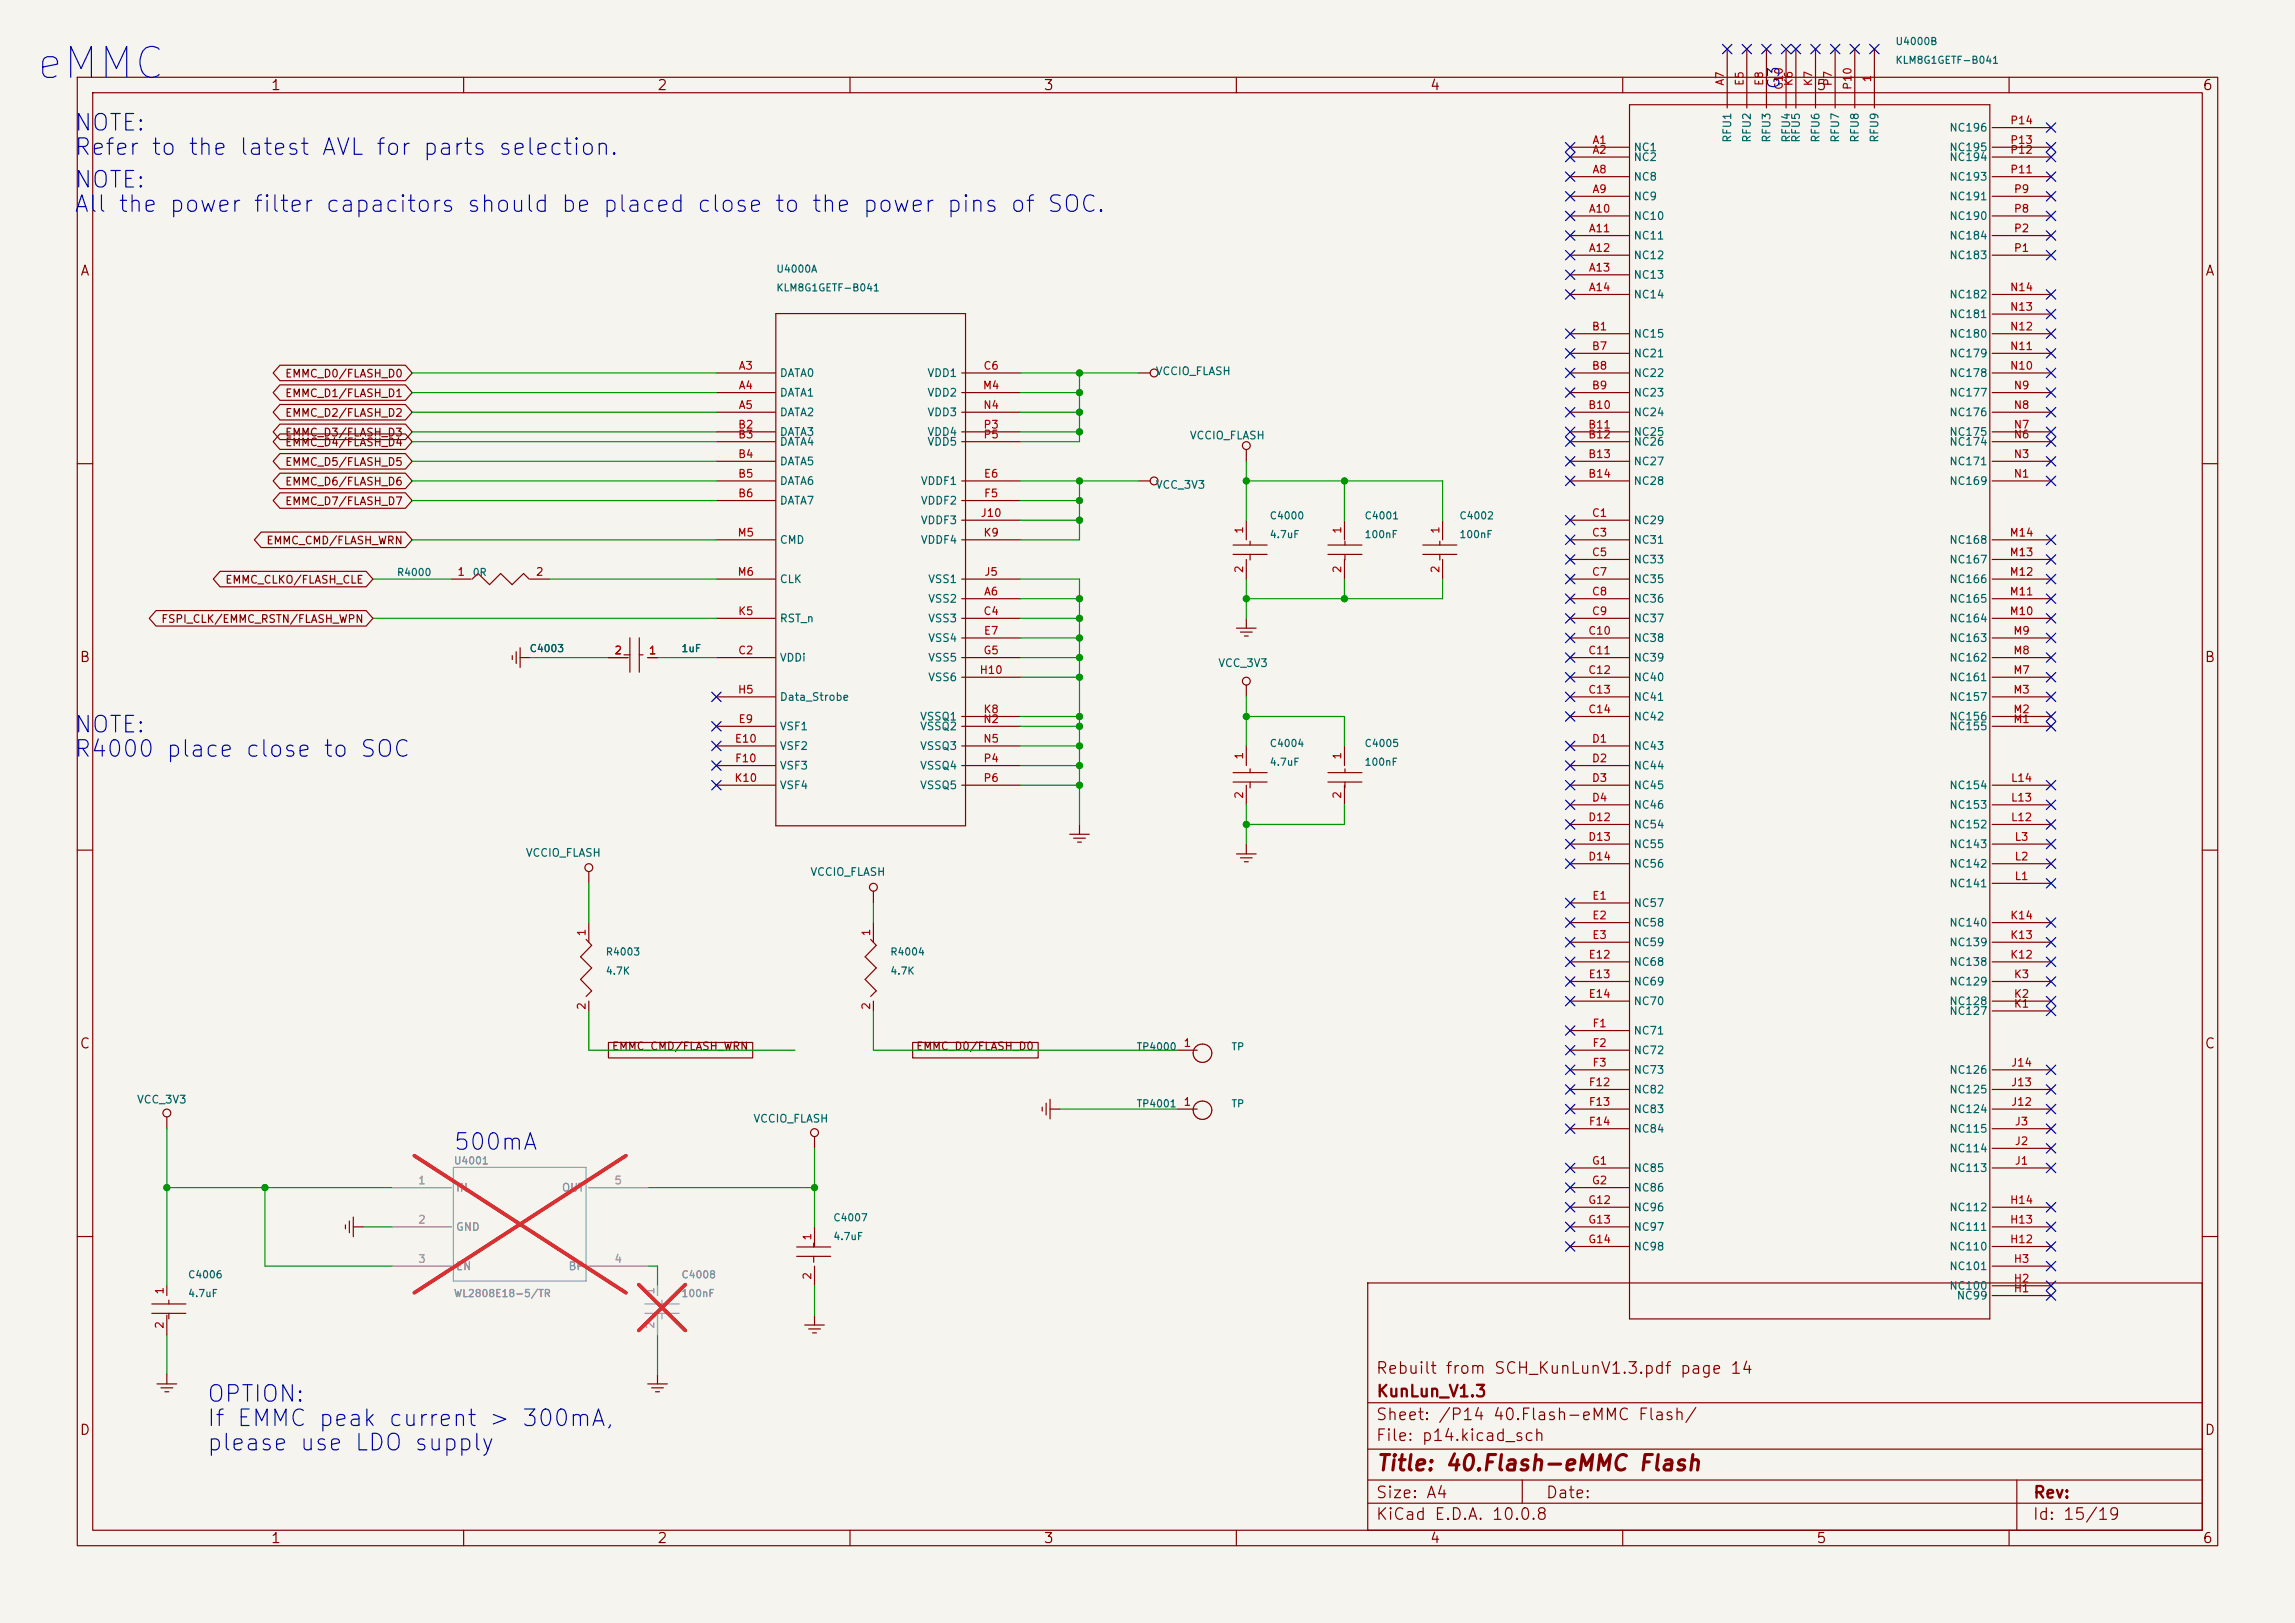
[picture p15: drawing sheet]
<svg xmlns="http://www.w3.org/2000/svg" width="297mm" height="210mm" viewBox="0 0 297 210" stroke-linecap="round" stroke-linejoin="round" font-family="sans-serif">
<defs><g id="words">
<text font-size="4" fill="#0000c2" x="4.4" y="11.2">eMMC</text>
<g font-size="2.1" fill="#0000c2">
<text x="9.5" y="17.5">NOTE:</text>
<text x="9.5" y="20.6">Refer to the latest AVL for parts selection.</text>
<text x="9.5" y="24.8">NOTE:</text>
<text x="9.5" y="28">All the power filter capacitors should be placed close to the power pins of SOC.</text>
<text x="9.5" y="95.3">NOTE:</text>
<text x="9.5" y="98.5">R4000 place close to SOC</text>
<text x="58.6" y="149.3">500mA</text>
<text x="26.6" y="185.1">If EMMC peak current &gt; 300mA,</text>
<text x="26.6" y="181.9">OPTION:</text>
<text x="26.6" y="188.2">please use LDO supply</text>
</g>
<text font-size="2" fill="#840000" x="178" y="190.8">Title: 40.Flash-eMMC Flash</text>
<text font-size="1.5" fill="#0000c2" x="230.7" y="11.6" transform="rotate(-90 230.7 11.6)">G3</text>
<g font-size="1.5" fill="#840000">
<text x="178" y="178.1">Rebuilt from SCH_KunLunV1.3.pdf page 14</text>
<text x="178" y="184.1">Sheet: /P14 40.Flash-eMMC Flash/</text>
<text x="178" y="181.1">KunLun_V1.3</text>
<text x="178" y="186.8">File: p14.kicad_sch</text>
<text x="178" y="197">KiCad E.D.A. 10.0.8</text>
<text x="178" y="194.2">Size: A4</text>
<text x="200" y="194.2">Date:</text>
<text x="263" y="197">Id: 15/19</text>
<text x="263" y="194.2">Rev:</text>
</g>
<g font-size="1.3" fill="#840000">
<text x="35" y="12">1</text>
<text x="85" y="12">2</text>
<text x="135" y="12">3</text>
<text x="185" y="12">4</text>
<text x="235" y="12">5</text>
<text x="285" y="12">6</text>
<text x="10.3" y="36">A</text>
<text x="285.3" y="36">A</text>
<text x="10.2" y="86">B</text>
<text x="285.2" y="86">B</text>
<text x="10.2" y="136">C</text>
<text x="285.2" y="136">C</text>
<text x="10.2" y="186">D</text>
<text x="285.2" y="186">D</text>
<text x="35" y="200">1</text>
<text x="85" y="200">2</text>
<text x="135" y="200">3</text>
<text x="185" y="200">4</text>
<text x="235" y="200">5</text>
<text x="285" y="200">6</text>
</g>
<g font-size="1" fill="#a90000">
<text x="223.3" y="11.2" transform="rotate(-90 223.3 11.2)">A7</text>
<text x="225.9" y="11.2" transform="rotate(-90 225.9 11.2)">E5</text>
<text x="228.4" y="11.2" transform="rotate(-90 228.4 11.2)">E8</text>
<text x="231" y="11.7" transform="rotate(-90 231 11.7)">G10</text>
<text x="232.2" y="11.2" transform="rotate(-90 232.2 11.2)">K6</text>
<text x="234.8" y="11.2" transform="rotate(-90 234.8 11.2)">K7</text>
<text x="237.3" y="11.2" transform="rotate(-90 237.3 11.2)">P7</text>
<text x="239.8" y="11.7" transform="rotate(-90 239.8 11.7)">P10</text>
<text x="242.4" y="10.7" transform="rotate(-90 242.4 10.7)">1</text>
<text x="260.1" y="16.3">P14</text>
<text x="206" y="18.9">A1</text>
<text x="206" y="20.1">A2</text>
<text x="206" y="22.7">A8</text>
<text x="260.1" y="22.7">P11</text>
<text x="260.1" y="20.1">P12</text>
<text x="260.1" y="18.9">P13</text>
<text x="205.5" y="27.8">A10</text>
<text x="206" y="25.2">A9</text>
<text x="260.5" y="27.8">P8</text>
<text x="260.5" y="25.2">P9</text>
<text x="205.5" y="30.3">A11</text>
<text x="205.5" y="32.8">A12</text>
<text x="205.5" y="35.4">A13</text>
<text x="260.5" y="32.8">P1</text>
<text x="260.5" y="30.3">P2</text>
<text x="205.5" y="37.9">A14</text>
<text x="260" y="40.5">N13</text>
<text x="260" y="37.9">N14</text>
<text x="205.9" y="43">B1</text>
<text x="205.9" y="45.5">B7</text>
<text x="260" y="45.5">N11</text>
<text x="260" y="43">N12</text>
<text x="95.5" y="48.1">A3</text>
<text x="95.5" y="50.6">A4</text>
<text x="95.5" y="53.2">A5</text>
<text x="127.1" y="50.6">M4</text>
<text x="127.2" y="53.2">N4</text>
<text x="127.2" y="48.1">C6</text>
<text x="205.5" y="53.2">B10</text>
<text x="205.9" y="48.1">B8</text>
<text x="205.9" y="50.6">B9</text>
<text x="260" y="48.1">N10</text>
<text x="260.5" y="53.2">N8</text>
<text x="260.5" y="50.6">N9</text>
<text x="95.4" y="55.7">B2</text>
<text x="95.4" y="57">B3</text>
<text x="95.4" y="59.5">B4</text>
<text x="127.2" y="55.7">P3</text>
<text x="127.2" y="57">P5</text>
<text x="205.5" y="55.7">B11</text>
<text x="205.5" y="57">B12</text>
<text x="205.5" y="59.5">B13</text>
<text x="260.5" y="59.5">N3</text>
<text x="260.5" y="57">N6</text>
<text x="260.5" y="55.7">N7</text>
<text x="95.4" y="62">B5</text>
<text x="95.4" y="64.6">B6</text>
<text x="127.2" y="62">E6</text>
<text x="127.3" y="64.6">F5</text>
<text x="205.5" y="62">B14</text>
<text x="260.5" y="62">N1</text>
<text x="95.4" y="69.7">M5</text>
<text x="126.8" y="67.1">J10</text>
<text x="127.2" y="69.7">K9</text>
<text x="161.1" y="69.2" transform="rotate(-90 161.1 69.2)">1</text>
<text x="173.8" y="69.2" transform="rotate(-90 173.8 69.2)">1</text>
<text x="186.5" y="69.2" transform="rotate(-90 186.5 69.2)">1</text>
<text x="205.9" y="67.1">C1</text>
<text x="205.9" y="69.7">C3</text>
<text x="260" y="69.7">M14</text>
<text x="59.1" y="74.7">1</text>
<text x="69.3" y="74.7">2</text>
<text x="95.4" y="74.7">M6</text>
<text x="127.3" y="77.3">A6</text>
<text x="127.3" y="74.7">J5</text>
<text x="161.1" y="74.2" transform="rotate(-90 161.1 74.2)">2</text>
<text x="173.8" y="74.2" transform="rotate(-90 173.8 74.2)">2</text>
<text x="186.5" y="74.2" transform="rotate(-90 186.5 74.2)">2</text>
<text x="205.9" y="72.2">C5</text>
<text x="205.9" y="74.7">C7</text>
<text x="205.9" y="77.3">C8</text>
<text x="260" y="77.3">M11</text>
<text x="260" y="74.7">M12</text>
<text x="260" y="72.2">M13</text>
<text x="95.4" y="79.8">K5</text>
<text x="127.2" y="79.8">C4</text>
<text x="127.2" y="82.4">E7</text>
<text x="205.5" y="82.4">C10</text>
<text x="205.9" y="79.8">C9</text>
<text x="260" y="79.8">M10</text>
<text x="260.5" y="82.4">M9</text>
<text x="79.4" y="84.9">2</text>
<text x="83.9" y="84.9">1</text>
<text x="95.4" y="90">H5</text>
<text x="95.4" y="84.9">C2</text>
<text x="126.7" y="87.4">H10</text>
<text x="127.2" y="84.9">G5</text>
<text x="205.5" y="84.9">C11</text>
<text x="205.5" y="87.4">C12</text>
<text x="205.5" y="90">C13</text>
<text x="260.5" y="90">M3</text>
<text x="260.5" y="87.4">M7</text>
<text x="260.5" y="84.9">M8</text>
<text x="95.5" y="93.8">E9</text>
<text x="127.2" y="93.8">N2</text>
<text x="127.2" y="92.5">K8</text>
<text x="205.5" y="92.5">C14</text>
<text x="260.5" y="93.8">M1</text>
<text x="260.5" y="92.5">M2</text>
<text x="95" y="101.4">K10</text>
<text x="95" y="96.3">E10</text>
<text x="95" y="98.9">F10</text>
<text x="127.2" y="96.3">N5</text>
<text x="127.2" y="98.9">P4</text>
<text x="127.2" y="101.4">P6</text>
<text x="161.1" y="98.4" transform="rotate(-90 161.1 98.4)">1</text>
<text x="173.8" y="98.4" transform="rotate(-90 173.8 98.4)">1</text>
<text x="205.9" y="96.3">D1</text>
<text x="205.9" y="98.9">D2</text>
<text x="205.9" y="101.4">D3</text>
<text x="260.2" y="101.4">L14</text>
<text x="161.1" y="103.4" transform="rotate(-90 161.1 103.4)">2</text>
<text x="173.8" y="103.4" transform="rotate(-90 173.8 103.4)">2</text>
<text x="205.5" y="106.5">D12</text>
<text x="205.9" y="104">D4</text>
<text x="260.2" y="106.5">L12</text>
<text x="260.2" y="104">L13</text>
<text x="205.5" y="109">D13</text>
<text x="205.5" y="111.6">D14</text>
<text x="260.6" y="111.6">L2</text>
<text x="260.6" y="109">L3</text>
<text x="206" y="116.7">E1</text>
<text x="206" y="119.2">E2</text>
<text x="260.1" y="119.2">K14</text>
<text x="260.6" y="114.1">L1</text>
<text x="76" y="121.2" transform="rotate(-90 76 121.2)">1</text>
<text x="112.8" y="121.2" transform="rotate(-90 112.8 121.2)">1</text>
<text x="205.5" y="124.3">E12</text>
<text x="206" y="121.7">E3</text>
<text x="260.1" y="124.3">K12</text>
<text x="260.1" y="121.7">K13</text>
<text x="76" y="130.8" transform="rotate(-90 76 130.8)">2</text>
<text x="112.8" y="130.8" transform="rotate(-90 112.8 130.8)">2</text>
<text x="205.5" y="126.8">E13</text>
<text x="205.5" y="129.4">E14</text>
<text x="260.5" y="130.6">K1</text>
<text x="260.5" y="129.4">K2</text>
<text x="260.5" y="126.8">K3</text>
<text x="153.1" y="135.7">1</text>
<text x="206" y="133.2">F1</text>
<text x="206" y="135.7">F2</text>
<text x="153.1" y="143.3">1</text>
<text x="205.5" y="140.8">F12</text>
<text x="205.5" y="143.3">F13</text>
<text x="206" y="138.2">F3</text>
<text x="260.2" y="143.3">J12</text>
<text x="260.2" y="140.8">J13</text>
<text x="260.2" y="138.2">J14</text>
<text x="205.5" y="145.9">F14</text>
<text x="260.7" y="148.4">J2</text>
<text x="260.7" y="145.9">J3</text>
<text x="205.9" y="150.9">G1</text>
<text x="205.9" y="153.5">G2</text>
<text x="260.7" y="150.9">J1</text>
<text x="105.2" y="160.6" transform="rotate(-90 105.2 160.6)">1</text>
<text x="205.5" y="156">G12</text>
<text x="205.5" y="158.6">G13</text>
<text x="205.5" y="161.1">G14</text>
<text x="260" y="161.1">H12</text>
<text x="260" y="158.6">H13</text>
<text x="260" y="156">H14</text>
<text x="21.4" y="167.6" transform="rotate(-90 21.4 167.6)">1</text>
<text x="105.2" y="165.7" transform="rotate(-90 105.2 165.7)">2</text>
<text x="260.5" y="167.5">H1</text>
<text x="260.5" y="166.2">H2</text>
<text x="260.5" y="163.6">H3</text>
<text x="21.4" y="172" transform="rotate(-90 21.4 172)">2</text>
</g>
<g font-size="1" fill="#006464">
<text x="252.2" y="17.3">NC196</text>
<text x="211.3" y="19.8">NC1</text>
<text x="211.3" y="21.1">NC2</text>
<text x="211.3" y="23.6">NC8</text>
<text x="224.3" y="18.5" transform="rotate(-90 224.3 18.5)">RFU1</text>
<text x="226.8" y="18.5" transform="rotate(-90 226.8 18.5)">RFU2</text>
<text x="229.4" y="18.5" transform="rotate(-90 229.4 18.5)">RFU3</text>
<text x="231.9" y="18.5" transform="rotate(-90 231.9 18.5)">RFU4</text>
<text x="233.2" y="18.5" transform="rotate(-90 233.2 18.5)">RFU5</text>
<text x="235.7" y="18.5" transform="rotate(-90 235.7 18.5)">RFU6</text>
<text x="238.2" y="18.5" transform="rotate(-90 238.2 18.5)">RFU7</text>
<text x="240.8" y="18.5" transform="rotate(-90 240.8 18.5)">RFU8</text>
<text x="243.3" y="18.5" transform="rotate(-90 243.3 18.5)">RFU9</text>
<text x="252.2" y="23.6">NC193</text>
<text x="252.2" y="21.1">NC194</text>
<text x="252.2" y="19.8">NC195</text>
<text x="211.3" y="26.2">NC9</text>
<text x="211.3" y="28.7">NC10</text>
<text x="252.2" y="28.7">NC190</text>
<text x="252.2" y="26.2">NC191</text>
<text x="211.3" y="31.2">NC11</text>
<text x="211.3" y="33.8">NC12</text>
<text x="252.2" y="33.8">NC183</text>
<text x="252.2" y="31.2">NC184</text>
<text x="211.3" y="36.3">NC13</text>
<text x="211.3" y="38.9">NC14</text>
<text x="252.2" y="41.4">NC181</text>
<text x="252.2" y="38.9">NC182</text>
<text x="211.3" y="43.9">NC15</text>
<text x="211.3" y="46.5">NC21</text>
<text x="252.2" y="46.5">NC179</text>
<text x="252.2" y="43.9">NC180</text>
<text x="100.8" y="49">DATA0</text>
<text x="100.8" y="51.6">DATA1</text>
<text x="119.9" y="49">VDD1</text>
<text x="119.9" y="51.6">VDD2</text>
<text x="149.5" y="48.8">VCCIO_FLASH</text>
<text x="211.3" y="49">NC22</text>
<text x="211.3" y="51.6">NC23</text>
<text x="252.2" y="51.6">NC177</text>
<text x="252.2" y="49">NC178</text>
<text x="100.8" y="54.1">DATA2</text>
<text x="100.8" y="56.6">DATA3</text>
<text x="100.8" y="57.9">DATA4</text>
<text x="119.9" y="54.1">VDD3</text>
<text x="119.9" y="56.6">VDD4</text>
<text x="119.9" y="57.9">VDD5</text>
<text x="153.9" y="57.1">VCCIO_FLASH</text>
<text x="211.3" y="54.1">NC24</text>
<text x="211.3" y="56.6">NC25</text>
<text x="211.3" y="57.9">NC26</text>
<text x="252.2" y="57.9">NC174</text>
<text x="252.2" y="56.6">NC175</text>
<text x="252.2" y="54.1">NC176</text>
<text x="100.8" y="60.4">DATA5</text>
<text x="100.8" y="63">DATA6</text>
<text x="100.8" y="65.5">DATA7</text>
<text x="119.1" y="63">VDDF1</text>
<text x="119.1" y="65.5">VDDF2</text>
<text x="149.5" y="63.5">VCC_3V3</text>
<text x="211.3" y="60.4">NC27</text>
<text x="211.3" y="63">NC28</text>
<text x="252.2" y="63">NC169</text>
<text x="252.2" y="60.4">NC171</text>
<text x="100.8" y="70.6">CMD</text>
<text x="119.1" y="68.1">VDDF3</text>
<text x="119.1" y="70.6">VDDF4</text>
<text x="211.3" y="68.1">NC29</text>
<text x="211.3" y="70.6">NC31</text>
<text x="252.2" y="70.6">NC168</text>
<text x="100.8" y="75.7">CLK</text>
<text x="120" y="75.7">VSS1</text>
<text x="211.3" y="73.1">NC33</text>
<text x="211.3" y="75.7">NC35</text>
<text x="252.2" y="75.7">NC166</text>
<text x="252.2" y="73.1">NC167</text>
<text x="100.8" y="80.8">RST_n</text>
<text x="120" y="78.2">VSS2</text>
<text x="120" y="80.8">VSS3</text>
<text x="120" y="83.3">VSS4</text>
<text x="211.3" y="78.2">NC36</text>
<text x="211.3" y="80.8">NC37</text>
<text x="211.3" y="83.3">NC38</text>
<text x="252.2" y="83.3">NC163</text>
<text x="252.2" y="80.8">NC164</text>
<text x="252.2" y="78.2">NC165</text>
<text x="100.8" y="85.8">VDDi</text>
<text x="120" y="85.8">VSS5</text>
<text x="120" y="88.4">VSS6</text>
<text x="157.6" y="86.6">VCC_3V3</text>
<text x="211.3" y="85.8">NC39</text>
<text x="211.3" y="88.4">NC40</text>
<text x="252.2" y="88.4">NC161</text>
<text x="252.2" y="85.8">NC162</text>
<text x="100.8" y="94.7">VSF1</text>
<text x="100.8" y="90.9">Data_Strobe</text>
<text x="119" y="93.5">VSSQ1</text>
<text x="119" y="94.7">VSSQ2</text>
<text x="211.3" y="90.9">NC41</text>
<text x="211.3" y="93.5">NC42</text>
<text x="252.2" y="94.7">NC155</text>
<text x="252.2" y="93.5">NC156</text>
<text x="252.2" y="90.9">NC157</text>
<text x="100.8" y="97.3">VSF2</text>
<text x="100.8" y="99.8">VSF3</text>
<text x="119" y="97.3">VSSQ3</text>
<text x="119" y="99.8">VSSQ4</text>
<text x="211.3" y="97.3">NC43</text>
<text x="211.3" y="99.8">NC44</text>
<text x="100.8" y="102.4">VSF4</text>
<text x="119" y="102.4">VSSQ5</text>
<text x="211.3" y="102.4">NC45</text>
<text x="211.3" y="104.9">NC46</text>
<text x="211.3" y="107.4">NC54</text>
<text x="252.2" y="107.4">NC152</text>
<text x="252.2" y="104.9">NC153</text>
<text x="252.2" y="102.4">NC154</text>
<text x="68" y="111.1">VCCIO_FLASH</text>
<text x="104.8" y="113.6">VCCIO_FLASH</text>
<text x="211.3" y="110">NC55</text>
<text x="211.3" y="112.5">NC56</text>
<text x="252.2" y="112.5">NC142</text>
<text x="252.2" y="110">NC143</text>
<text x="211.3" y="117.6">NC57</text>
<text x="252.2" y="115.1">NC141</text>
<text x="211.3" y="120.1">NC58</text>
<text x="211.3" y="122.7">NC59</text>
<text x="211.3" y="125.2">NC68</text>
<text x="252.2" y="125.2">NC138</text>
<text x="252.2" y="122.7">NC139</text>
<text x="252.2" y="120.1">NC140</text>
<text x="211.3" y="127.8">NC69</text>
<text x="211.3" y="130.3">NC70</text>
<text x="252.2" y="131.6">NC127</text>
<text x="252.2" y="130.3">NC128</text>
<text x="252.2" y="127.8">NC129</text>
<text x="211.3" y="134.1">NC71</text>
<text x="211.3" y="136.6">NC72</text>
<text x="17.7" y="143">VCC_3V3</text>
<text x="211.3" y="139.2">NC73</text>
<text x="211.3" y="141.7">NC82</text>
<text x="252.2" y="141.7">NC125</text>
<text x="252.2" y="139.2">NC126</text>
<text x="97.4" y="145.5">VCCIO_FLASH</text>
<text x="211.3" y="144.3">NC83</text>
<text x="211.3" y="146.8">NC84</text>
<text x="252.2" y="149.3">NC114</text>
<text x="252.2" y="146.8">NC115</text>
<text x="252.2" y="144.3">NC124</text>
<text x="211.3" y="151.9">NC85</text>
<text x="211.3" y="154.4">NC86</text>
<text x="252.2" y="151.9">NC113</text>
<text x="211.3" y="157">NC96</text>
<text x="211.3" y="159.5">NC97</text>
<text x="252.2" y="159.5">NC111</text>
<text x="252.2" y="157">NC112</text>
<text x="211.3" y="162">NC98</text>
<text x="252.2" y="167.1">NC100</text>
<text x="252.2" y="164.6">NC101</text>
<text x="252.2" y="162">NC110</text>
<text x="253.1" y="168.4">NC99</text>
</g>
<g font-size="1" fill="#840000">
<text x="36.8" y="51.6">EMMC_D1/FLASH_D1</text>
<text x="36.8" y="49.1">EMMC_D0/FLASH_D0</text>
<text x="36.8" y="58">EMMC_D4/FLASH_D4</text>
<text x="36.8" y="56.7">EMMC_D3/FLASH_D3</text>
<text x="36.8" y="54.2">EMMC_D2/FLASH_D2</text>
<text x="36.8" y="65.6">EMMC_D7/FLASH_D7</text>
<text x="36.8" y="63.1">EMMC_D6/FLASH_D6</text>
<text x="36.8" y="60.5">EMMC_D5/FLASH_D5</text>
<text x="34.4" y="70.7">EMMC_CMD/FLASH_WRN</text>
<text x="29.1" y="75.8">EMMC_CLKO/FLASH_CLE</text>
<text x="20.8" y="80.8">FSPI_CLK/EMMC_RSTN/FLASH_WPN</text>
<text x="79.1" y="136.1">EMMC_CMD/FLASH_WRN</text>
<text x="118.5" y="136.1">EMMC_D0/FLASH_D0</text>
</g>
<g font-size="1" fill="#a5a4a2">
<text x="54" y="153.5">1</text>
<text x="79.4" y="153.5">5</text>
<text x="54" y="158.6">2</text>
<text x="54" y="163.6">3</text>
<text x="79.4" y="163.6">4</text>
<text x="84.9" y="167.6" transform="rotate(-90 84.9 167.6)">1</text>
<text x="84.9" y="172" transform="rotate(-90 84.9 172)">2</text>
</g>
<g font-size="1" fill="#939391">
<text x="58.9" y="154.4">IN</text>
<text x="72.6" y="154.4">OUT</text>
<text x="58.9" y="159.5">GND</text>
<text x="58.9" y="164.6">EN</text>
<text x="73.5" y="164.6">BP</text>
</g>
<g font-size=".9" fill="#006464">
<text x="245.2" y="6">U4000B</text>
<text x="245.2" y="8.5">KLM8G1GETF-B041</text>
<text x="100.4" y="35.5">U4000A</text>
<text x="100.4" y="37.9">KLM8G1GETF-B041</text>
<text x="164.2" y="67.4">C4000</text>
<text x="164.2" y="69.9">4.7uF</text>
<text x="176.5" y="67.4">C4001</text>
<text x="176.5" y="69.9">100nF</text>
<text x="188.8" y="67.4">C4002</text>
<text x="188.8" y="69.9">100nF</text>
<text x="51.3" y="74.8">R4000</text>
<text x="61.1" y="74.8">0R</text>
<text x="68.5" y="84.6">C4003</text>
<text x="88.1" y="84.6">1uF</text>
<text x="164.2" y="96.9">C4004</text>
<text x="164.2" y="99.3">4.7uF</text>
<text x="176.5" y="96.9">C4005</text>
<text x="176.5" y="99.3">100nF</text>
<text x="78.3" y="123.9">R4003</text>
<text x="115.1" y="123.9">R4004</text>
<text x="78.3" y="126.3">4.7K</text>
<text x="115.1" y="126.3">4.7K</text>
<text x="147" y="136.1">TP4000</text>
<text x="159.3" y="136.1">TP</text>
<text x="147" y="143.5">TP4001</text>
<text x="159.3" y="143.5">TP</text>
<text x="107.8" y="158.3">C4007</text>
<text x="107.8" y="160.7">4.7uF</text>
<text x="24.3" y="165.6">C4006</text>
<text x="24.3" y="168.1">4.7uF</text>
</g>
<g font-size=".9" fill="#939391">
<text x="58.7" y="150.9">U4001</text>
<text x="88.1" y="165.6">C4008</text>
<text x="58.7" y="168.1">WL2808E18-5/TR</text>
<text x="88.1" y="168.1">100nF</text>
</g>
</g></defs>
<path d="M0 0h297v210h-297z" fill="#f5f4ef" stroke="#f5f4ef" stroke-width=".13"/>
<g fill="none" stroke="#840000" stroke-width=".15">
<path d="M10 10h277v190h-277zM12 12h273v186h-273zM60 10v2M110 10v2M160 10v2M203.2 19.1h7.6M210 10v2M210.9 13.6h46.6v157.1h-46.6zM223.5 6.4v7.6M226.1 6.4v7.6M228.6 6.4v7.6M231.1 6.4v7.6"/>
<path d="M232.4 6.4v7.6M234.9 6.4v7.6M237.5 6.4v7.6M240 6.4v7.6M242.6 6.4v7.6M257.8 19.1h7.6M257.8 16.5h7.6M260 10v2M203.2 20.3h7.6M203.2 22.9h7.6M203.2 25.4h7.6M203.2 27.9h7.6"/>
<path d="M203.2 30.5h7.6M203.2 33h7.6M203.2 35.6h7.6M203.2 38.1h7.6M257.8 20.3h7.6M257.8 22.9h7.6M257.8 25.4h7.6M257.8 27.9h7.6M257.8 30.5h7.6M257.8 33h7.6M257.8 38.1h7.6M36.2 56.1h16.3l.8 1.1-.8 1h-16.3l-.9-1z"/>
<path d="M36.2 54.9h16.3l.8 1-.8 1h-16.3l-.9-1zM36.2 52.3h16.3l.8 1-.8 1h-16.3l-.9-1zM36.2 49.8h16.3l.8 1-.8 1h-16.3l-.9-1zM36.2 58.7h16.3l.8 1-.8 1h-16.3l-.9-1zM36.2 47.3h16.3l.8 1-.8 1h-16.3l-.9-1zM92.7 48.3h7.6M92.7 50.8h7.6M92.7 53.3h7.6M92.7 55.9h7.6M92.7 57.2h7.6M92.7 59.7h7.6M100.4 40.6h24.6v66.3h-24.6z"/>
<path d="M124.5 48.3h7.6M124.5 50.8h7.6M124.5 53.3h7.6M124.5 55.9h7.6M124.5 57.2h7.6M147.3 48.3h1.5M161.3 58.2v1.5M203.2 43.2h7.6M203.2 45.7h7.6M203.2 48.3h7.6M203.2 50.8h7.6M203.2 53.3h7.6"/>
<path d="M203.2 55.9h7.6M203.2 57.2h7.6M203.2 59.7h7.6M257.8 43.2h7.6M257.8 45.7h7.6M257.8 48.3h7.6M257.8 50.8h7.6M257.8 53.3h7.6M257.8 55.9h7.6M257.8 57.2h7.6M257.8 59.7h7.6M257.8 40.6h7.6"/>
<path d="M10 60h2M20.2 79h27.2l.9 1-.9 1h-27.2l-.9-1zM28.5 73.9h18.9l.9 1-.9 1h-18.9l-.9-1zM33.8 68.8h18.7l.8 1.1-.8 1h-18.7l-.9-1zM36.2 63.8h16.3l.8 1-.8 1h-16.3l-.9-1zM36.2 61.2h16.3l.8 1-.8 1h-16.3l-.9-1zM58.4 74.9h2.6M61.1 74.9l.8-.7 1.5 1.4 1.4-1.4 1.5 1.4 1.5-1.4 .7 .7M68.6 74.9h2.5M92.7 74.9h7.6M92.7 62.2h7.6M92.7 69.9h7.6"/>
<path d="M92.7 64.8h7.6M124.5 74.9h7.6M124.5 62.2h7.6M124.5 67.3h7.6M124.5 69.9h7.6M124.5 77.5h7.6M124.5 64.8h7.6M147.3 62.2h1.5M159.6 70.5h4.4M159.6 71.7h4.4M161.3 67.3v2.6M161.3 72.4v2.5"/>
<path d="M161.8 70v.5M161.8 71.7v.8M171.9 70.5h4.4M171.9 71.7h4.4M174 67.3v2.6M174 72.4v2.5M174.1 70v.5M174.1 71.7v.8M184.1 70.5h4.4M184.1 71.7h4.4M186.3 70v.5M186.3 71.7v.8"/>
<path d="M186.7 67.3v2.6M186.7 72.4v2.5M203.2 74.9h7.6M203.2 62.2h7.6M203.2 67.3h7.6M203.2 69.9h7.6M203.2 72.4h7.6M203.2 77.5h7.6M257.8 74.9h7.6M257.8 62.2h7.6M257.8 69.9h7.6M257.8 72.4h7.6"/>
<path d="M257.8 77.5h7.6M285 60h2M66.3 84.8v.5M66.8 84.3v1.6M67.3 85.1h1.3M67.3 83.8v2.6M78.7 85.1h2.6M80.8 84.7h.7M81.5 82.5v4.5M82.7 84.7h.5M82.7 82.5v4.5M83.8 85.1h1.3"/>
<path d="M92.7 85.1h7.6M92.7 80h7.6M92.7 90.2h7.6M92.7 96.5h7.6M92.7 99.1h7.6M92.7 94h7.6M124.5 85.1h7.6M124.5 80h7.6M124.5 82.6h7.6M124.5 87.6h7.6M124.5 92.7h7.6M124.5 96.5h7.6"/>
<path d="M124.5 99.1h7.6M124.5 94h7.6M159.6 100h4.4M160 81.3h2.6M160.5 81.8h1.6M161 82.3h.5M161.3 80v1.3M161.3 88.6v1.6M161.3 96.5v2.6M161.8 99.5v.5M171.9 100h4.4M174 96.5v2.6"/>
<path d="M174.1 99.5v.5M203.2 85.1h7.6M203.2 80h7.6M203.2 82.6h7.6M203.2 87.6h7.6M203.2 90.2h7.6M203.2 92.7h7.6M203.2 96.5h7.6M203.2 99.1h7.6M257.8 85.1h7.6M257.8 80h7.6M257.8 82.6h7.6"/>
<path d="M257.8 87.6h7.6M257.8 90.2h7.6M257.8 92.7h7.6M257.8 94h7.6M10 110h2M76.2 112.8v1.5M76.2 119.4v2.5M92.7 101.6h7.6M113 115.3v1.5M113 119.4v2.5M124.5 101.6h7.6M138.4 108h2.6"/>
<path d="M138.9 108.5h1.6M139.4 109h.6M139.7 106.7v1.3M159.6 101.2h4.4M160 110.5h2.6M160.5 111h1.6M161 111.5h.5M161.3 101.6v2.5M161.3 109.2v1.3M161.8 101.2v.8M171.9 101.2h4.4M174 101.6v2.5"/>
<path d="M174.1 101.2v.8M203.2 101.6h7.6M203.2 104.1h7.6M203.2 106.7h7.6M203.2 109.2h7.6M203.2 111.8h7.6M203.2 116.8h7.6M203.2 119.4h7.6M257.8 101.6h7.6M257.8 104.1h7.6M257.8 106.7h7.6M257.8 109.2h7.6"/>
<path d="M257.8 111.8h7.6M257.8 119.4h7.6M257.8 114.3h7.6M285 110h2M75.9 121.6l.7 .7-1.5 1.5 1.5 1.4-1.5 1.5 1.5 1.5-.7 .7M76.2 129.5v1.3M78.7 134.9h18.7v2h-18.7zM112.7 121.6l.7 .7-1.4 1.5 1.4 1.4-1.4 1.5 1.4 1.5-.7 .7M113 129.5v1.3M118.1 134.9h16.3v2h-16.3zM152.4 135.9h2.5M203.2 121.9h7.6"/>
<path d="M203.2 124.5h7.6M203.2 127h7.6M203.2 129.5h7.6M203.2 133.4h7.6M203.2 135.9h7.6M203.2 138.4h7.6M257.8 121.9h7.6M257.8 124.5h7.6M257.8 127h7.6M257.8 129.5h7.6M257.8 138.4h7.6M257.8 130.8h7.6"/>
<path d="M21.6 144.5v1.6M44.7 158.5v.5M45.2 158v1.5M45.7 158.8h1.3M45.7 157.5v2.5M105.4 147.1v1.5M105.4 158.8v2.5M134.9 143.3v.5M135.4 142.7v1.6M135.9 143.5h1.3M135.9 142.2v2.6M152.4 143.5h2.5"/>
<path d="M203.2 141h7.6M203.2 143.5h7.6M203.2 146.1h7.6M203.2 151.1h7.6M203.2 153.7h7.6M203.2 156.2h7.6M203.2 158.8h7.6M257.8 141h7.6M257.8 143.5h7.6M257.8 146.1h7.6M257.8 151.1h7.6M257.8 156.2h7.6"/>
<path d="M257.8 158.8h7.6M257.8 148.6h7.6M10 160h2M19.6 168.7h4.5M19.6 169.9h4.5M20.3 179.1h2.6M20.8 179.6h1.6M21.6 166.4v1.2M21.6 170.2v2.5M21.6 177.8v1.3M21.8 168.2v.5M21.8 169.9v.8"/>
<path d="M83.8 179.1h2.6M84.3 179.6h1.6M85.1 177.8v1.3M103.1 161.4h4.4M103.1 162.6h4.4M104.1 171.5h2.6M104.6 172h1.6M105.2 172.5h.5M105.3 160.9v.5M105.3 162.6v.7M105.4 163.8v2.6M105.4 170.2v1.3"/>
<path d="M177 166h108v32h-108zM203.2 161.3h7.6M257.8 161.3h7.6M257.8 167.6h7.6M257.8 166.4h7.6M257.8 163.8h7.6M285 160h2M21.3 180.1h.5M60 198v2M84.8 180.1h.5M110 198v2M160 198v2"/>
<path d="M177 194.5h108M177 191.5h108M177 187.5h108M177 181.5h108M197 191.5v3M210 198v2M260 198v2M261 191.5v6.5"/>
<circle cx="149.4" cy="48.3" r=".51"/>
<circle cx="161.3" cy="57.7" r=".51"/>
<circle cx="149.4" cy="62.2" r=".51"/>
<circle cx="161.3" cy="88.1" r=".51"/>
<circle cx="76.2" cy="112.3" r=".51"/>
<circle cx="113" cy="114.8" r=".51"/>
<circle cx="155.6" cy="136.3" r="1.2"/>
<circle cx="21.6" cy="144" r=".51"/>
<circle cx="105.4" cy="146.6" r=".51"/>
<circle cx="155.6" cy="143.7" r="1.2"/>
</g>
<path d="M50.8 153.7h7.6M50.8 158.8h7.6M58.7 151.1h17.2v14.7h-17.2zM76.2 153.7h7.6M50.8 163.8h7.6M76.2 163.8h7.6M83.4 168.7h4.5M83.4 169.9h4.5M85.1 166.4v1.2M85.1 170.2v2.5M85.7 168.2v.5M85.7 169.9v.8" fill="none" stroke="#9c9b98" stroke-width=".15"/>
<path d="M53.6 149.5l27.4 17.8M81 149.5l-27.4 17.8M82.7 166.2l6 6M88.7 166.2l-6 6" fill="none" stroke="#e12e31" stroke-width=".46"/>
<g fill="none" stroke="#009600" stroke-width=".15">
<path d="M53.3 48.3h39.4M53.3 50.8h39.4M53.3 53.3h39.4M53.3 57.2h39.4M53.3 55.9h39.4M53.3 59.7h39.4M132.1 48.3h15.2M132.1 50.8h7.6M132.1 53.3h7.6M132.1 55.9h7.6M139.7 48.3v8.9h-7.6M161.3 59.7v7.6"/>
<path d="M48.3 74.9h10.1M53.3 62.2h39.4M53.3 64.8h39.4M53.3 69.9h39.4M71.1 74.9h21.6M132.1 77.5h7.6M132.1 62.2h15.2M132.1 74.9h7.6v31.8M132.1 67.3h7.6M132.1 64.8h7.6M139.7 62.2v7.7h-7.6M161.3 62.2h25.4v5.1"/>
<path d="M161.3 74.9v5.1M174 62.2v5.1M174 74.9v2.6M186.7 74.9v2.6h-25.4M48.3 80h44.4M68.6 85.1h10.1M85.1 85.1h7.6M132.1 92.7h7.6M132.1 85.1h7.6M132.1 87.6h7.6M132.1 80h7.6M132.1 82.6h7.6"/>
<path d="M132.1 96.5h7.6M132.1 94h7.6M132.1 99.1h7.6M161.3 90.2v6.3M161.3 92.7h12.7v3.8M76.2 114.3v5.1M113 116.8v2.6M132.1 101.6h7.6M161.3 104.1v5.1M174 104.1v2.6h-12.7M76.2 130.8v5.1h26.7M113 130.8v5.1h39.4"/>
<path d="M21.6 153.7h29.2M21.6 146.1v20.3M34.3 153.7v10.1h16.5M47 158.8h3.8M83.8 153.7h21.6M105.4 148.6v10.2M137.2 143.5h15.2M21.6 172.7v5.1M83.8 163.8h1.3v2.6M85.1 172.7v5.1M105.4 166.4v3.8"/>
</g>
<g fill="none" stroke="#000084" stroke-width=".15">
<path d="M202.6 18.4l1.2 1.3M202.6 19.7l1.2 1.2M203.8 18.4l-1.2 1.3M203.8 19.7l-1.2 1.2M222.9 5.7l1.2 1.3M224.1 5.7l-1.2 1.3M225.5 5.7l1.2 1.3M226.7 5.7l-1.2 1.3M228 5.7l1.2 1.3M229.2 5.7l-1.2 1.3M230.5 5.7l1.2 1.3M231.7 5.7l-1.2 1.3"/>
<path d="M231.8 5.7l1.2 1.3M233 5.7l-1.2 1.3M234.3 5.7l1.3 1.3M235.6 5.7l-1.3 1.3M236.9 5.7l1.2 1.3M238.1 5.7l-1.2 1.3M239.4 5.7l1.2 1.3M240.6 5.7l-1.2 1.3M242 5.7l1.2 1.3M243.2 5.7l-1.2 1.3M264.8 19.7l1.2 1.2M264.8 18.4l1.2 1.3"/>
<path d="M264.8 15.9l1.2 1.2M266 19.7l-1.2 1.2M266 18.4l-1.2 1.3M266 15.9l-1.2 1.2M202.6 22.3l1.2 1.2M202.6 24.8l1.2 1.2M202.6 27.3l1.2 1.2M202.6 29.9l1.2 1.2M202.6 32.4l1.2 1.2M202.6 35l1.2 1.2M202.6 37.5l1.2 1.2M203.8 22.3l-1.2 1.2"/>
<path d="M203.8 37.5l-1.2 1.2M203.8 24.8l-1.2 1.2M203.8 27.3l-1.2 1.2M203.8 29.9l-1.2 1.2M203.8 32.4l-1.2 1.2M203.8 35l-1.2 1.2M264.8 37.5l1.2 1.2M264.8 32.4l1.2 1.2M264.8 29.9l1.2 1.2M264.8 27.3l1.2 1.2M264.8 24.8l1.2 1.2M264.8 22.3l1.2 1.2"/>
<path d="M266 37.5l-1.2 1.2M266 32.4l-1.2 1.2M266 29.9l-1.2 1.2M266 27.3l-1.2 1.2M266 24.8l-1.2 1.2M266 22.3l-1.2 1.2M202.6 42.6l1.2 1.2M202.6 45.1l1.2 1.2M202.6 47.7l1.2 1.2M202.6 50.2l1.2 1.2M202.6 52.7l1.2 1.2M202.6 55.3l1.2 1.2"/>
<path d="M202.6 56.5l1.2 1.3M202.6 59.1l1.2 1.2M203.8 42.6l-1.2 1.2M203.8 45.1l-1.2 1.2M203.8 47.7l-1.2 1.2M203.8 50.2l-1.2 1.2M203.8 52.7l-1.2 1.2M203.8 55.3l-1.2 1.2M203.8 56.5l-1.2 1.3M203.8 59.1l-1.2 1.2M264.8 42.6l1.2 1.2M264.8 40l1.2 1.2"/>
<path d="M264.8 59.1l1.2 1.2M264.8 56.5l1.2 1.3M264.8 55.3l1.2 1.2M264.8 52.7l1.2 1.2M264.8 50.2l1.2 1.2M264.8 47.7l1.2 1.2M264.8 45.1l1.2 1.2M266 42.6l-1.2 1.2M266 40l-1.2 1.2M266 56.5l-1.2 1.3M266 59.1l-1.2 1.2M266 55.3l-1.2 1.2"/>
<path d="M266 52.7l-1.2 1.2M266 50.2l-1.2 1.2M266 47.7l-1.2 1.2M266 45.1l-1.2 1.2M202.6 66.7l1.2 1.2M202.6 69.2l1.2 1.3M202.6 71.8l1.2 1.2M202.6 74.3l1.2 1.2M202.6 76.9l1.2 1.2M202.6 79.4l1.2 1.2M202.6 61.6l1.2 1.2M203.8 66.7l-1.2 1.2"/>
<path d="M203.8 69.2l-1.2 1.3M203.8 71.8l-1.2 1.2M203.8 74.3l-1.2 1.2M203.8 76.9l-1.2 1.2M203.8 79.4l-1.2 1.2M203.8 61.6l-1.2 1.2M264.8 79.4l1.2 1.2M264.8 76.9l1.2 1.2M264.8 74.3l1.2 1.2M264.8 71.8l1.2 1.2M264.8 69.2l1.2 1.3M264.8 61.6l1.2 1.2"/>
<path d="M266 61.6l-1.2 1.2M266 79.4l-1.2 1.2M266 76.9l-1.2 1.2M266 74.3l-1.2 1.2M266 71.8l-1.2 1.2M266 69.2l-1.2 1.3M92.1 98.5l1.2 1.2M92.1 95.9l1.2 1.2M92.1 93.4l1.2 1.2M92.1 89.6l1.2 1.2M93.3 98.5l-1.2 1.2M93.3 95.9l-1.2 1.2"/>
<path d="M93.3 93.4l-1.2 1.2M93.3 89.6l-1.2 1.2M202.6 81.9l1.2 1.3M202.6 84.5l1.2 1.2M202.6 87l1.2 1.2M202.6 89.6l1.2 1.2M202.6 92.1l1.2 1.2M202.6 95.9l1.2 1.2M202.6 98.5l1.2 1.2M203.8 92.1l-1.2 1.2M203.8 87l-1.2 1.2M203.8 81.9l-1.2 1.3"/>
<path d="M203.8 84.5l-1.2 1.2M203.8 89.6l-1.2 1.2M203.8 95.9l-1.2 1.2M203.8 98.5l-1.2 1.2M264.8 93.4l1.2 1.2M264.8 92.1l1.2 1.2M264.8 89.6l1.2 1.2M264.8 87l1.2 1.2M264.8 84.5l1.2 1.2M264.8 81.9l1.2 1.3M266 93.4l-1.2 1.2M266 92.1l-1.2 1.2"/>
<path d="M266 89.6l-1.2 1.2M266 87l-1.2 1.2M266 84.5l-1.2 1.2M266 81.9l-1.2 1.3M92.1 101l1.2 1.2M93.3 101l-1.2 1.2M202.6 101l1.2 1.2M202.6 103.5l1.2 1.2M202.6 106.1l1.2 1.2M202.6 108.6l1.2 1.2M202.6 111.2l1.2 1.2M202.6 116.2l1.2 1.2"/>
<path d="M202.6 118.8l1.2 1.2M203.8 101l-1.2 1.2M203.8 103.5l-1.2 1.2M203.8 106.1l-1.2 1.2M203.8 108.6l-1.2 1.2M203.8 111.2l-1.2 1.2M203.8 116.2l-1.2 1.2M203.8 118.8l-1.2 1.2M264.8 118.8l1.2 1.2M264.8 113.7l1.2 1.2M264.8 111.2l1.2 1.2M264.8 108.6l1.2 1.2"/>
<path d="M264.8 106.1l1.2 1.2M264.8 103.5l1.2 1.2M264.8 101l1.2 1.2M266 118.8l-1.2 1.2M266 113.7l-1.2 1.2M266 111.2l-1.2 1.2M266 108.6l-1.2 1.2M266 106.1l-1.2 1.2M266 103.5l-1.2 1.2M266 101l-1.2 1.2M202.6 121.3l1.2 1.2M202.6 123.9l1.2 1.2"/>
<path d="M202.6 126.4l1.2 1.2M202.6 128.9l1.2 1.2M202.6 132.7l1.2 1.3M202.6 135.3l1.2 1.2M202.6 137.8l1.2 1.2M203.8 121.3l-1.2 1.2M203.8 123.9l-1.2 1.2M203.8 126.4l-1.2 1.2M203.8 128.9l-1.2 1.2M203.8 132.7l-1.2 1.3M203.8 135.3l-1.2 1.2M203.8 137.8l-1.2 1.2"/>
<path d="M264.8 137.8l1.2 1.2M264.8 130.2l1.2 1.2M264.8 128.9l1.2 1.2M264.8 126.4l1.2 1.2M264.8 123.9l1.2 1.2M264.8 121.3l1.2 1.2M266 137.8l-1.2 1.2M266 130.2l-1.2 1.2M266 128.9l-1.2 1.2M266 126.4l-1.2 1.2M266 123.9l-1.2 1.2M266 121.3l-1.2 1.2"/>
<path d="M202.6 140.4l1.2 1.2M202.6 142.9l1.2 1.2M202.6 145.4l1.2 1.3M202.6 150.5l1.2 1.2M202.6 153.1l1.2 1.2M202.6 155.6l1.2 1.2M202.6 158.1l1.2 1.3M203.8 140.4l-1.2 1.2M203.8 142.9l-1.2 1.2M203.8 145.4l-1.2 1.3M203.8 150.5l-1.2 1.2M203.8 153.1l-1.2 1.2"/>
<path d="M203.8 155.6l-1.2 1.2M203.8 158.1l-1.2 1.3M264.8 158.1l1.2 1.3M264.8 155.6l1.2 1.2M264.8 150.5l1.2 1.2M264.8 148l1.2 1.2M264.8 145.4l1.2 1.3M264.8 142.9l1.2 1.2M264.8 140.4l1.2 1.2M266 158.1l-1.2 1.3M266 155.6l-1.2 1.2M266 150.5l-1.2 1.2"/>
<path d="M266 148l-1.2 1.2M266 145.4l-1.2 1.3M266 142.9l-1.2 1.2M266 140.4l-1.2 1.2M202.6 160.7l1.2 1.2M203.8 160.7l-1.2 1.2M264.8 167l1.2 1.2M264.8 165.8l1.2 1.2M264.8 163.2l1.2 1.2M264.8 160.7l1.2 1.2M266 167l-1.2 1.2M266 165.8l-1.2 1.2"/>
<path d="M266 163.2l-1.2 1.2M266 160.7l-1.2 1.2"/>
</g>
<g fill="#009600">
<circle cx="174" cy="62.2" r=".46"/>
<circle cx="139.7" cy="48.3" r=".46"/>
<circle cx="139.7" cy="50.8" r=".46"/>
<circle cx="174" cy="77.5" r=".46"/>
<circle cx="139.7" cy="53.3" r=".46"/>
<circle cx="139.7" cy="55.9" r=".46"/>
<circle cx="139.7" cy="62.2" r=".46"/>
<circle cx="139.7" cy="87.6" r=".46"/>
<circle cx="139.7" cy="85.1" r=".46"/>
<circle cx="139.7" cy="64.8" r=".46"/>
<circle cx="139.7" cy="67.3" r=".46"/>
<circle cx="139.7" cy="77.5" r=".46"/>
<circle cx="139.7" cy="80" r=".46"/>
<circle cx="139.7" cy="82.6" r=".46"/>
<circle cx="105.4" cy="153.7" r=".46"/>
<circle cx="139.7" cy="99.1" r=".46"/>
<circle cx="139.7" cy="101.6" r=".46"/>
<circle cx="161.3" cy="106.7" r=".46"/>
<circle cx="161.3" cy="77.5" r=".46"/>
<circle cx="161.3" cy="62.2" r=".46"/>
<circle cx="139.7" cy="94" r=".46"/>
<circle cx="139.7" cy="92.7" r=".46"/>
<circle cx="139.7" cy="96.5" r=".46"/>
<circle cx="161.3" cy="92.7" r=".46"/>
<circle cx="34.3" cy="153.7" r=".46"/>
<circle cx="21.6" cy="153.7" r=".46"/>
</g>
<use href="#words"/>
</svg>
